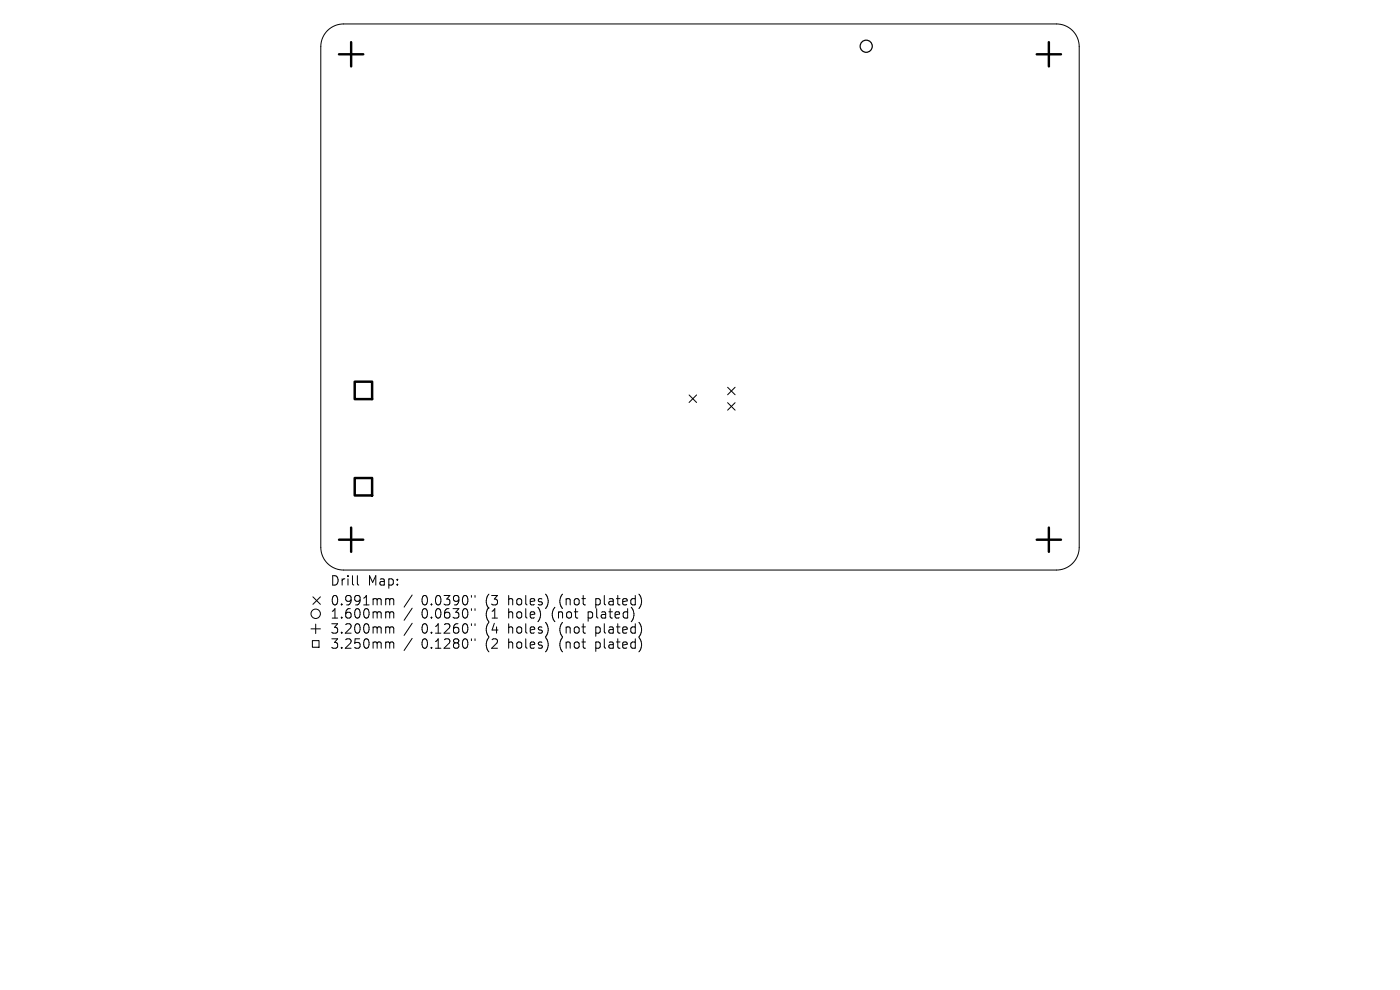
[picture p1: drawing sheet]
<svg xmlns="http://www.w3.org/2000/svg" width="297mm" height="210mm" viewBox="0 0 297 210" stroke-linecap="round" stroke-linejoin="round" font-family="sans-serif">
<defs><g id="words">
<g font-size="2.8">
<text x="70" y="124.5">Drill</text>
<text x="78" y="124.5">Map:</text>
<text x="70" y="128.7">0.991mm</text>
<text x="70" y="131.5">1.600mm</text>
<text x="89.4" y="128.7">0.0390&quot;</text>
<text x="89.4" y="131.5">0.0630&quot;</text>
<text x="103.1" y="128.7">(3</text>
<text x="103.1" y="131.5">(1</text>
<text x="108.1" y="128.7">holes)</text>
<text x="108.1" y="131.5">hole)</text>
<text x="117.5" y="131.5">(not</text>
<text x="119.2" y="128.7">(not</text>
<text x="125.4" y="131.5">plated)</text>
<text x="127" y="128.7">plated)</text>
<text x="70" y="134.7">3.200mm</text>
<text x="70" y="137.9">3.250mm</text>
<text x="89.4" y="134.7">0.1260&quot;</text>
<text x="89.4" y="137.9">0.1280&quot;</text>
<text x="103.1" y="134.7">(4</text>
<text x="103.1" y="137.9">(2</text>
<text x="108.1" y="134.7">holes)</text>
<text x="108.1" y="137.9">holes)</text>
<text x="119.2" y="134.7">(not</text>
<text x="119.2" y="137.9">(not</text>
<text x="127" y="134.7">plated)</text>
<text x="127" y="137.9">plated)</text>
</g>
</g></defs>
<g fill="none" stroke="#000" stroke-width=".21">
<path d="M69.5 6.5a4.8 4.8 0 0 1 3.4-1.4h151.2a4.8 4.8 0 0 1 4.8 4.8v106.2a4.8 4.8 0 0 1-4.8 4.8h-151.2a4.8 4.8 0 0 1-4.8-4.8v-106.2a4.8 4.8 0 0 1 1.4-3.4zM146.2 83.8l1.6 1.6M147.8 83.8l-1.6 1.6M154.4 82.1l1.6 1.6M154.4 85.4l1.6 1.6M156 82.1l-1.6 1.6M156 85.4l-1.6 1.6M66 133.4h2M66.3 135.9h1.4v1.4h-1.4zM66.4 126.6l1.6 1.6M67 132.4v2M68 126.6l-1.6 1.6"/>
<path d="M75.8 122.1v1.7l.3 .3M82.1 127l.5 .1 .1 .2M82.1 129.8l.5 .1 .1 .2M82.1 133l.5 .1 .1 .2M82.1 136.2l.5 .1 .1 .2M82.7 127.3l.3-.3 .4 .1 .1 1.2M82.7 127.3v1M82.7 130.1v1M82.7 133.3v1M82.7 136.5v1M82.7 130.1l.3-.3 .4 .1 .1 1.2M82.7 133.3l.3-.3 .4 .1 .1 1.2"/>
<path d="M82.7 136.5l.3-.3 .4 .1 .1 1.2M87.4 126.2l-1.7 2.6M87.4 129l-1.7 2.6M87.4 132.2l-1.7 2.6M87.4 135.4l-1.7 2.6M100 126.3v.4M100 129.1v.4M100 132.3v.4M100 135.5v.4M100.8 126.3v.4M100.8 129.1v.4M100.8 132.3v.4"/>
<path d="M100.8 135.5v.4"/>
<circle cx="67" cy="130.2" r="1"/>
</g>
<circle cx="183.8" cy="9.8" r="1.29" fill="none" stroke="#000" stroke-width=".26"/>
<path d="M71.9 11.5h5.2M74.5 8.9v5.2M219.9 11.5h5.2M222.5 8.9v5.2M71.9 114.5h5.2M74.5 111.9v5.2M219.9 114.5h5.2M222.5 111.9v5.2" fill="none" stroke="#000" stroke-width=".51"/>
<path d="M75.2 81h3.7v3.7h-3.7zM75.2 101.4h3.7v3.7h-3.7z" fill="none" stroke="#000" stroke-width=".52"/>
<use href="#words"/>
</svg>
